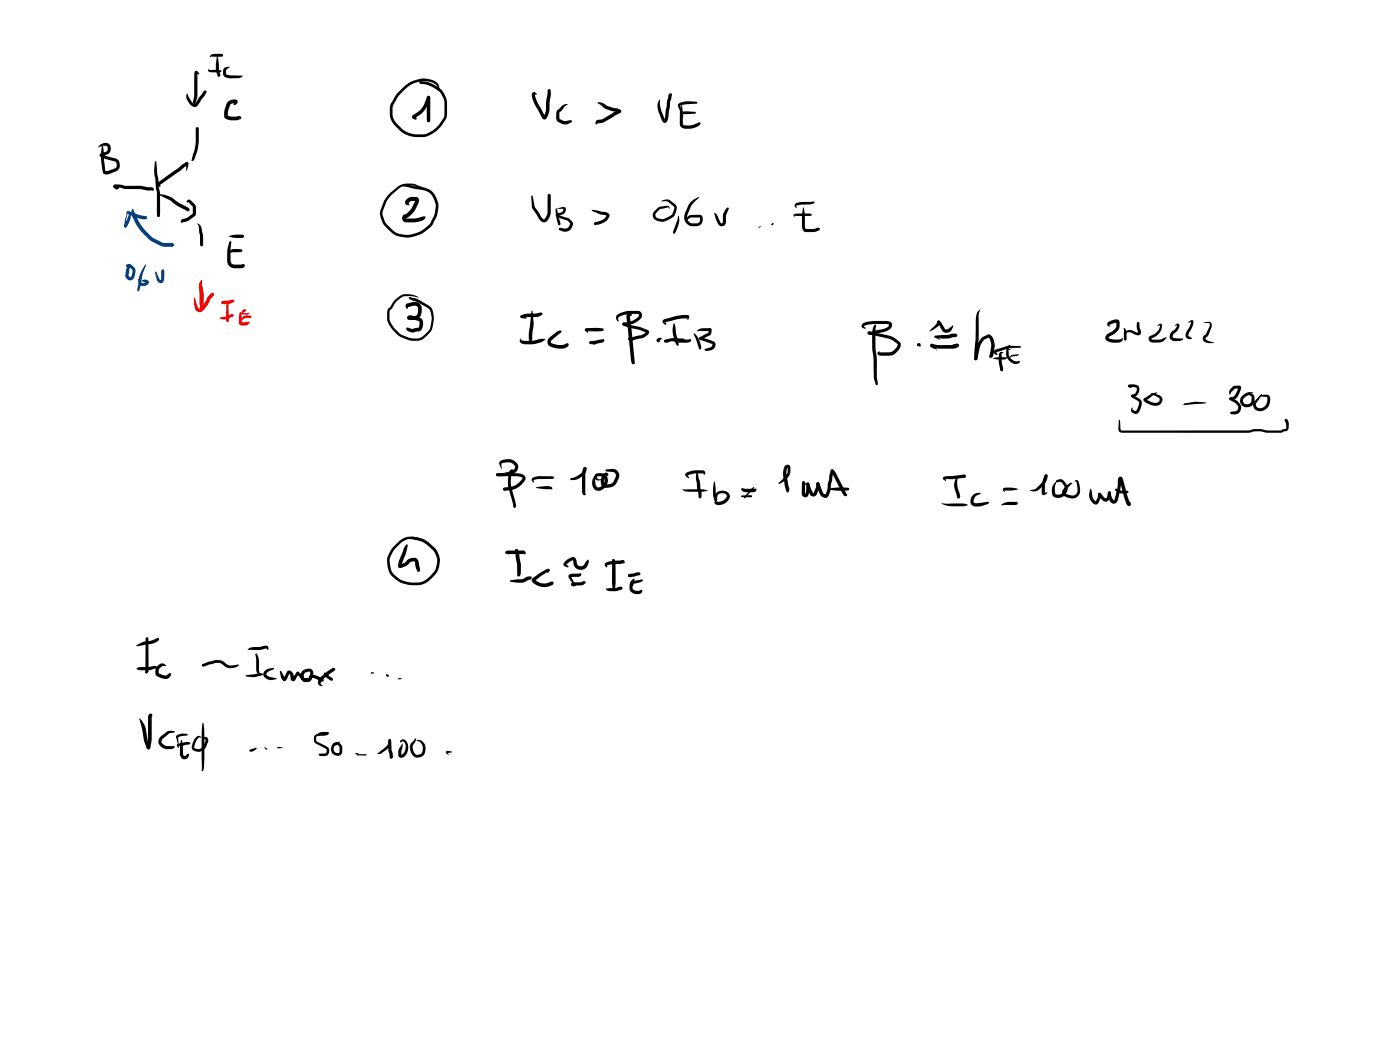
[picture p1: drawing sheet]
<svg xmlns="http://www.w3.org/2000/svg" width="285mm" height="214mm" viewBox="0 0 285 214" stroke-linecap="round" stroke-linejoin="round" font-family="sans-serif">
<g fill="#000">
<path d="M87 19.6h.5l.1 .1-.4 .2h.4v4.7l-.1 .2-.3 .1-.2-.1-.1-.2v-4.7h.3l-.3 .1zM81.5 18.4a5.6 5.6 0 0 1 7.4-1.7l.5 .8v.8l-.1 .1-.1-.5a1.8 1.8 0 0 0-1.9-1.3 5.8 5.8 0 0 0-5.4 2.2 9.1 9.1 0 0 0-1.9 2.7l-.1 1.7 .2 .9a7 7 0 0 0 2.4 2.6 5.6 5.6 0 0 0 5.4 0l1.3-1.1 1.2-1.7 .1-.5v-2.8l-.4-1-.7-1-2.3-1.3-1.7-.3v-.4a4.3 4.3 0 0 1 3.1 .7l1.2 .8a4.5 4.5 0 0 1 1.3 2.7v3l-1 1.6a5.6 5.6 0 0 1-6.8 2.2 6.8 6.8 0 0 1-3.8-3.8v-1.8l.2-.9a8.4 8.4 0 0 1 1.9-2.7zM108.5 18.8l.3-.1 .5 .4-.1 .2-.4-.1h.1l.6 1.8 1.5 2.7h-.3l.5-1.3v-1.5l.3-2.5 .3-.3 .2 .1 .2 1-.4 3.8a1.3 1.3 0 0 1-1.1 1.3l-.4-.4-1.6-3a2.01 2.01 0 0 1-.3-2zM20.3 29.5a1.23 1.23 0 0 1 1.5-.4 1.23 1.23 0 0 1 .7 1.4l-.1 .4-.3 .4-1.3 .4v-.3l2.6 .8a1.43 1.43 0 0 1 1 1.3 1.43 1.43 0 0 1-.8 1.4l-1.9 .6a.55 .55 0 0 1-.7-.7h1.1l1.3-.5 .3-.3-.1-1-1.4-.4a3 3 0 0 1-1.9-.8v-.4l.2-.2 .9-.2a.69 .69 0 0 0 .5-1 .69 .69 0 0 0-1-.3l-.9 .3zM20.8 29.6h.2l.1 .9 .3 4.2-.1 .3-.1 .1-.3-.3a12.7 12.7 0 0 1-.1-5.2zM23.2 37.7l1.2-.1 1.8 .2a11.4 11.4 0 0 1 4 .3l1 .1a.27 .27 0 0 1 .1 .5 .27 .27 0 0 1-.5-.1l.1 .2h-1a17.1 17.1 0 0 0-4.6-.4l-.8-.2h-.9l.1-.1-.3 .2-.2-.1-.1-.3zM23.2 37.7l.2-.1 .3 .2v-.1l.3 .1 .2 .4-.1 .3-.3 .1-.6-.3-.1-.3zM31.7 32.8l.1 .1 .6 5.5a10.7 10.7 0 0 1 .2 3.9l-.1 1.6-.2 .3-.3-.3-.1-1.6a10 10 0 0 0-.1-3.7l-.4-3.8 .1-1.9zM32 37.3l5.5-4a.52 .52 0 0 1 .9 0l-.3 .4-1.5 1.2-3.6 2.5-.6 .3-.1-.2 .4 .4-.1 .1-.7-.2-.1-.2zM32.4 39.6l.2-.1a6.6 6.6 0 0 1 3.9 1.8l1.8 1 .3 .4-.1 .2-.2 .1-.5-.2a9.1 9.1 0 0 1-2.9-1.8zM37.8 33.1l.2-.1a.58 .58 0 0 1 .3 .9l-.2 .8h-.2l-.1-1.2 .1 .1-.2-.3zM39.9 26l.3-.1 .3 .3v2.8l-.3 1.6-.6 1.7a.37 .37 0 0 1-.2 .4 .37 .37 0 0 1-.5-.1l.2-.2 .7-2.9z"/>
<path d="M46.4 20.7a1.29 1.29 0 0 1 2 0l-.1 .4-.6 .3-.1-.2 .1-.4 .1 .2a.91 .91 0 0 0-1 .6l-.4 1.1v1l-.1-.2 .8 .2h1.3a.41 .41 0 0 1 .6 0 .41 .41 0 0 1-.1 .6l-.2-.2 .1 .1a.39 .39 0 0 1-.6 .3h-1.3l-.9-.3a.9 .9 0 0 1-.4-1.2l.5-1.7zM87 19.6l.2-.1a.58 .58 0 0 1 .2 1l-.5 1.2-.7 1.1-1.8 1.2v-.3l.3 .2 .1 .4-.2 .1-.5-.2a.48 .48 0 0 1-.2-.5 .48 .48 0 0 1 .4-.4l.9-.6 .7-.7zM79.3 39.4l1.5-1.2a4.2 4.2 0 0 1 4.6-.3l.7 .3-.7-.1a4.4 4.4 0 0 0-4.3 .4l-1.4 1.2a6.9 6.9 0 0 0-1.8 3.5l.1 1a2.97 2.97 0 0 0 1.1 1.8l.7 .7a4.8 4.8 0 0 0 5.3 .6 5.3 5.3 0 0 0 3.4-3.6 3.9 3.9 0 0 0-.5-3.8l-.6-.7-.9-.4-4.5-.9 1.2-.1a10.1 10.1 0 0 1 4.2 .8l.3 .2a4.3 4.3 0 0 1 1.6 3.5l-.2 1.1a6.3 6.3 0 0 1-9.2 4.1l-1.2-1.1a4.1 4.1 0 0 1-1.2-3.6 7.1 7.1 0 0 1 1.8-3.4zM108.1 39.9l.2-.1 .2 .1 .4 2.3-.1-.1 1.5 2.2 .5 .4 .4-.5 .3-.9v-3.5l.3-.3h.2l.1 4.2a1.67 1.67 0 0 1-1.5 1.6l-.7-.6-1.5-2.2zM113.5 22.4l1.2-1.1 .9-.1-.6 .5-1.1 1.3 .1 1.3 .9 .4 1.5-.2 .1 .2-.2 .3-.8 .3a2.27 2.27 0 0 1-2-.6l-.3-.6 .1-1.2zM121.8 20.8a3 3 0 0 1 1.9 .8l2.2 .5 .4 .3 .2 .3a.65 .65 0 0 1-1.1 0 5.2 5.2 0 0 1-3.2-1.4l-.5-.3zM121.4 24.6l1.3-.3 3.3-1.9h.4l.1 .3-.2 .3-3.4 1.9-1.2 .2-.3 .2-.2-.3zM134.3 20.3h.1l-.1 .9 .3 1.3 .8 1.9h-.2l.9-4.8a.41 .41 0 0 1 .2-.5 .41 .41 0 0 1 .5 .2l-.1 .3-.2-.2 .3 .1-.3 1.2-.5 3.6a.66 .66 0 0 1-.6 .7 .66 .66 0 0 1-.7-.7l-.8-2.3a2.02 2.02 0 0 1 .4-1.7zM138.7 21.4l.3 1.3v2.6l.5 .2a4.5 4.5 0 0 0 2.9-.6l.2 .3a3.4 3.4 0 0 1-3.9 .7l-.1-.2a2.88 2.88 0 0 1-.2-1.9l.1-1.3zM138.7 22.9l.4-.2h.8l1.6 .1 .2 .2-.2 .1-2.5 .2 .1 .5-.1 .1-.4-.5zM138.1 21.2l.5-.3 1-.2h2.2a.2 .2 0 0 1 .2 .2 .2 .2 0 0 1-.2 .2l-3.3 .4 .5 2.1-.9-1.8zM141.3 22.9l.2-.1 .2 .2-.2 .1z"/>
<path d="M32.2 43.4h.1l.2 .5-.2 .3-.3-.3zM38.2 40.8l.2-.2 .3 .1 1.1 1.1 .1 1.8-.2 .4-1.1 .8-.8 .3-.6 .1v.1a.41 .41 0 0 1-.4-.5 .41 .41 0 0 1 .6-.2l.8-.3 1-.8v-1.4l-.9-.9 .1-.1-.3 .2-.2-.2zM40.1 45.5l.8 .5 .4 1.6 .1 2.3-.4 .3-.3-.3v-1.8l-.2-1.9zM46.6 48.1a5.5 5.5 0 0 1 3-.2v.4a5.2 5.2 0 0 1-3-.2zM46.9 50.9l.5-.2h.7h1l.3 .3-.3 .3-1.8 .1-.4 .1-.2-.2zM46.7 49.2l.2-.1 .2 .2-.2 1.5 .1 2.3a.76 .76 0 0 0 .8 .8l1.7-.2 .3 .1a.63 .63 0 0 1-.8 .8h-1.2a1.49 1.49 0 0 1-1.5-1.5v-2.1zM82.8 40.6l.5-.4 .8-.1a1.08 1.08 0 0 1 1.1 .3l.1 .3a5.8 5.8 0 0 1-2 3.4l-.7 .3 .1-.1 .1 .2a6.5 6.5 0 0 0 3-.3l.6-.2 .3 .3a2.74 2.74 0 0 1-2.4 1h-1.6a.89 .89 0 0 1-.8-.9 .89 .89 0 0 1 .9-.9l.2-.2a4.9 4.9 0 0 0 1.5-2.4h.1h-.9l-.5 .3 .1 .5-.1 .2-.4-.2a.65 .65 0 0 1 0-1.1zM113.3 42.5l1-.3a.66 .66 0 0 1 .9 .2 .66 .66 0 0 1-.2 .9l-.4 .3-1.2 .5a.31 .31 0 0 1-.2-.4 .31 .31 0 0 1 .3-.2l.6-.2a.66 .66 0 0 0 .6-.7zM113.1 42.6l.2-.2 .1 .2 .7 2.8-.1 .4-.1 .1a1.53 1.53 0 0 1-.6-1.4zM113.2 43.6h.2l.2 .2 1.7 .5a1.58 1.58 0 0 1 1.3 1.6l-.3 .7a1.59 1.59 0 0 1-1.7 .5l-.6-.2a.29 .29 0 0 1-.1-.4 .29 .29 0 0 1 .4-.1l.8 .1 .6-.2 .4-.8-.5-.5-.4-.2a3.3 3.3 0 0 1-2-.9zM120.5 42.8l.1-.1 1.7 .4a1.92 1.92 0 0 1 1.8 .6v.4l-.4 .6a3 3 0 0 1-1.7 1l-.6 .1v-.2l-.2 .3a.42 .42 0 0 1-.1-.6 .42 .42 0 0 1 .5-.2l1.3-.5 .6-.7-1.4-.3zM134.7 40.9l.9-.3 .6 .1 1.2 .9 .4 .4a2.54 2.54 0 0 1-.5 1.9l-.5 .5a2.83 2.83 0 0 1-3.3 .4 1.17 1.17 0 0 1-.3-1.8l1.2-.9 1.4-.2 .5 .2 .1 .5-.4-.4-1.5 .3-.9 .9a.66 .66 0 0 0 .3 1l1 .2 1.4-.6a1.6 1.6 0 0 0 1-1.5l-.1-.4-1.2-1-1.2-.1z"/>
<path d="M138.1 44h.1a4.5 4.5 0 0 1-.7 3.3l-.2 .3a.44 .44 0 0 1-.3-.3 .44 .44 0 0 1 .1-.5l.8-1.9zM140.7 41.1l.7-.6 .9-.3-1.5 1.5-.7 1.7a1.32 1.32 0 0 0 .9 2.1h.8a.71 .71 0 0 0 .7-.8v-.4h-1.9a.91 .91 0 0 1-1.1 .3l1-.8 2-.1a1.12 1.12 0 0 1 .4 1.8l-.6 .5-.9 .1a1.9 1.9 0 0 1-1.9-.9 1.9 1.9 0 0 1 .1-2.1l.5-1.3zM145.4 43.4l.5 .3 .9 1.7h.3l.2-1.9 .4-.9 .4-.4a.4 .4 0 0 1 .1 .7l-.3 .9-.1 1.2a.85 .85 0 0 1-.5 1 .85 .85 0 0 1-1.1-.3zM161.6 43.7l.9-.2h2.5l.3 .2-.3 .3-3.2-.1v.4l-.3-.4zM161.9 41.5l1.3-.4 2.4-.1 .2 .2a2.85 2.85 0 0 1-2.3 .5l-1.4 .2v.5l-.3-.5zM163.5 42.3l.1-.1a13.4 13.4 0 0 1 .3 4.1l.2 .3h1.6l.6-.2a.38 .38 0 0 1 .4 0 .38 .38 0 0 1 .2 .4l-1.1 .4-1.7 .1a1.07 1.07 0 0 1-.8-1.4v-2z"/>
</g>
<g fill="#000">
<path d="M154.7 46l.2 .1-.4 .3z" fill-rule="evenodd"/>
<path d="M157.2 45.5l.2 .1-.2 .3-.1-.2z" fill-rule="evenodd"/>
<path d="M157.1 45.6l.2 .2-.2 .1-.1-.1z" fill-rule="evenodd"/>
<path d="M157.2 45.5h.3l-.2 .3z" fill-rule="evenodd"/>
<circle cx="154.5" cy="46.4" r=".06"/>
</g>
<g fill="#004080">
<path d="M27 42.5l.1 .1a11.6 11.6 0 0 0 4.5 6.1l1.5 .7 1.9 .1 .4 .4-.4 .3h-1.6a5.3 5.3 0 0 1-2.4-1 10.7 10.7 0 0 1-4.2-5.9z"/>
<path d="M34.8 49.6h.5v.5l-.2 .1-.3-.1z"/>
<path d="M34.5 49.5l.8 .2v.4l-.2 .1-.3-.2h.1z"/>
<path d="M26.4 42.8a3.2 3.2 0 0 1-.9 3.5h-.2v-.3l.8-2z"/>
<path d="M25.8 43.1l.4-.1 2.8 .9a.76 .76 0 0 1 1 .4l-.1 .3-.3 .1a8.9 8.9 0 0 1-3.7-1.3l.1-.1-.3 1.5 .1 1.3-.3 .2-.2-.2z"/>
<path d="M25.7 53.9a1.45 1.45 0 0 1 1.9 1.5l-.2 .7a.99 .99 0 0 1-1.2 1 .99 .99 0 0 1-.6-1.4l.2-1.1a.87 .87 0 0 1 .6-.8l.2 .2-.4 2.1 .2 .3a.26 .26 0 0 0 .3 0 .26 .26 0 0 0 .1-.3l.2-1.1-.8-.7h-.5z"/>
<path d="M28.1 56.8l.4 .2 .2 .4-.3 1.5a.27 .27 0 0 1-.3 .4 .27 .27 0 0 1-.1-.5l.2-1.5z"/>
<path d="M29.6 53.9l.2 .1-.8 2.1-.2 1.4a.72 .72 0 0 0 1-.1v.2l-1-.4v-.1l.7-.2a.59 .59 0 0 1 .7 .3 .59 .59 0 0 1-.2 .7 1.05 1.05 0 0 1-1.2 .3 1.05 1.05 0 0 1-.6-1.2l.4-1.4z"/>
<path d="M31.5 55.4l.2-.1 .1 .1 .6 1.4 .3 .3 .1-2 .3-.3 .3 .1v1.9a.76 .76 0 0 1-.7 .9 .76 .76 0 0 1-.8-.8z"/>
</g>
<g fill="#000">
<path d="M38 19.1l.2 .1a3.6 3.6 0 0 0 1.4 1.9l.1 .1 1.8-2.7 .3-.1 .2 .1a1.8 1.8 0 0 1-.8 1.6l-.8 1.2a.99 .99 0 0 1-1 .5 .99 .99 0 0 1-.8-.7l-.1-.2a1.71 1.71 0 0 1-.5-1.8zM39.7 14.5l.4-.1 .5 .7-.2 .1-.5-.3 .3-.1v3.3a4.6 4.6 0 0 1-.3 2.5l-.1 .5h-.4l-.1-.4 .2-1.1 .1-4.5zM42.4 14.1h.2v.2l1.1-.1 1.3 .1 .2 .2-.2 .1-2.1 .1-.5-.2zM42.9 11.2l.1-.1a3.6 3.6 0 0 1 2.3 0v.4l-.2 .1-2-.1-.3 .1zM44.2 11.5l.2 .1 .3 3a.71 .71 0 0 1-.1 1.1l-.4-.3-.2-1-.1-1.3zM45.7 13.8l1.2-.2-.8 .6-.1 .9 .1 .1 .7 .1 2.4 .1 .2 .2-.8 .3h-1.8l-.9-.2-.5-.5v-.9zM82.7 61.9l1.1-.4a1.58 1.58 0 0 1 1.7 .4 1.58 1.58 0 0 1 .3 1.7 1.54 1.54 0 0 1-2.2 1.3v-.2l-.1 .3-.2 .1-.3-.1a.55 .55 0 0 1 .1-.7 .55 .55 0 0 1 .6-.1l.7 .1a.79 .79 0 0 0 .7-1v-.7a.8 .8 0 0 0-1.1-.3l-1 .2 .2-.1-.3 .5-.3-.5zM83 64.4l.3-.1 .3 .2-.2-.1a2.83 2.83 0 0 1 2.6 .8 1.65 1.65 0 0 1-.8 2.3h-.4a1.62 1.62 0 0 1-2.1-.5l.3-.3 .9 .3 1.3-.3 .2-.7v-.5l-1-.4a1.43 1.43 0 0 1-1.4-.2zM80.4 61a3.5 3.5 0 0 1 4.8-.3l-1.1-.4a3.1 3.1 0 0 0-3.5 1.2l-1.3 1.9a3.8 3.8 0 0 0 1.4 3.9 4.6 4.6 0 0 0 5.3 1.3l1.5-1.6a5.2 5.2 0 0 0 .1-3.6l-.2-.4-.4-.3-1.9-1.1-1.8-.7v-.4l1.3 .2 .8 .4 1.9 1.1 .7 .7a5.6 5.6 0 0 1-.1 4.2l-1.1 1.4a3.4 3.4 0 0 1-4.1 .6 5.9 5.9 0 0 1-3.9-4.2l.2-1.9zM106 68.9l.2 .4 .5 .1 2.2-.1a2.84 2.84 0 0 1 1.9-.3l.2 .2-.8 .5-1.4 .4h-1.8a.87 .87 0 0 1-1.2-.9zM106 64.3l.3-.2a7.4 7.4 0 0 1 3.1-.3l.5-.2a.3 .3 0 0 1 .4 .2 .3 .3 0 0 1-.1 .4l-.8 .3-2 .1-1.1 .2-.3-.1zM106 64.3l.4-.1 .9 .6-.2 .1-.9-.1-.3-.3z"/>
<path d="M108.2 63.2l.2 .1a11 11 0 0 1 0 4.9l-.1 1.2h-.5a7.5 7.5 0 0 1 .1-3.2zM111.8 68.8l1.2-.9a1.24 1.24 0 0 1 1.2-.6l.1 .2-.2 .3-1.8 1.5v.6a4.1 4.1 0 0 0 2.5 .3l.7-.3 .2 .1a.82 .82 0 0 1-.8 .9 3.4 3.4 0 0 1-3.3-.8l-.1-.6zM113.9 67.5l.2-.2 .2 .3-.1 .2zM119.1 66.9a6.8 6.8 0 0 1 3.7 0l.1 .2-.3 .3h-3.2l.1-.2 .3 .5-.1 .1-.6-.5zM120.1 69.5l2.7-.5a.38 .38 0 0 1 .2 .4 .38 .38 0 0 1-.4 .3l-1.2 .3a1.11 1.11 0 0 1-1.4-.2zM120.1 69.5l.3-.1 .9 .6-.1 .2-1-.1-.2-.3zM125.6 64.2l.6-.4a7.1 7.1 0 0 1 4.1-.4 1.07 1.07 0 0 1-.3 1.9l-1 .6-1.3 .3h-.9l-.1-.2 .2-.3a3.7 3.7 0 0 0 3.2-1.5l-.2-.3a6.3 6.3 0 0 0-3.9 .6l-.2 .3 .2 .6-.1 .1-.5-.6zM126.8 65.8l.2-.1 4.6 1.4a.63 .63 0 0 1 .6 .5 .63 .63 0 0 1-.5 .7l-.9 .5-1.6 .4a.79 .79 0 0 1-1.3-.3l2.7-.7 1-.6v.2l-1.4-.6-3-.8-.4-.2zM128 68.7l.4 .4h-.5zM127.8 63.6h.4l.5 .6-.2 .2-.5-.3 .2-.1 1.1 9.8-.4 .4-.3-.3-.1-.8-.9-8.3v-.7zM133.8 69l.8-.3 .2 .2-.5 .7-.3 .1-.2-.1-.1-.3zM135 65.2l1.5-.5a7.7 7.7 0 0 1 3.7-.5 .64 .64 0 0 1-.2 .9l-.2-.5 .2 .2a16.2 16.2 0 0 0-4.6 .8v-.1l.3 .4-.2 .2-.6-.5z"/>
<path d="M135.3 69.3l1.7-.4h2.2l.2 .3-.2 .2-2.3 .1-1.4 .3-.2-.1zM135.3 69.2h.3l.5 .6-.7-.1-.2-.2zM136.9 68.8l.5 .4 3.1-.2 .2 .3a1.47 1.47 0 0 1-1.6 .5 2.39 2.39 0 0 1-2-.4zM137.3 65.8l.8 4.1a.28 .28 0 0 1 0 .4 .28 .28 0 0 1-.4-.1l-.1-.2a8.5 8.5 0 0 1-.6-3.4zM141.4 67.9a4.6 4.6 0 0 1 1.4 2.9l-.1 .3h-.4l-1.1-3zM141.9 67.4a1.64 1.64 0 0 1 1.4-.6h1.3l.3 .3-.3 .3zM142.4 68.7l.2-.1 2.5 .8a.99 .99 0 0 1 .6 1.1 .99 .99 0 0 1-.9 .8l-1.1 .1-.2-.2 .2-.2 1.1-.4 .3-.5-2.6-.9-.2-.3zM142.5 68.6l1.8-.9a.5 .5 0 0 1 0-.6 .5 .5 0 0 1 .5-.2l.1 .3a.98 .98 0 0 1-.6 1.2l-1.6 .8-.3-.1-.1-.2zM175.6 65.9a6.5 6.5 0 0 1 3.8-.6l1.1 .1a.95 .95 0 0 1 1.1 .6 .95 .95 0 0 1-.7 1.2l-1 .4-2.8 .6a.37 .37 0 0 1-.4-.3 .37 .37 0 0 1 .2-.4l.3 .1h-.1l2.7-.6 1-.5a.27 .27 0 0 0 .2-.2 .27 .27 0 0 0-.1-.3h-2.9l-1.2 .1-.9 .3 .4 .4-.1 .2-.7-.4-.1-.4zM176.8 67.5l1 .1 3.8 .9 1.6 1.2 .2 .6a2.98 2.98 0 0 1-1.6 2l-2.6 .1a.43 .43 0 0 1-.6-.3 .43 .43 0 0 1 .5-.5v.3l.1-.2h2.3l.9-.7 .4-.9-1.6-1.1-4.5-1-.1-.2zM178 66.2l.2-.1 .2 .1a32.1 32.1 0 0 0 .1 7.5 13.5 13.5 0 0 0 .2 4.4v.3h-.4l-.4-1.5a29.3 29.3 0 0 0-.3-6v-3.3zM190.8 65.4l.3-.1 .3 .3-.3 .7-1.1 .8-.7 .4 1.3-1.6z"/>
<path d="M189.5 70.1l.2-.1 1.3 .3h2.9l1-.3 .2 .1 .1 .2-.2 .4-.9 .3h-3.3a1.43 1.43 0 0 1-1.4-.7zM189.5 70l.5 .1 .6 .8a.63 .63 0 0 1-1-.4l.1 .2 .2-.1h-.4l-.1-.3zM190.3 68.4l2.9-.2 .8-.3h.6l.3 .4-.3 .3-1.7 .3-2.4-.1-.2-.1zM190.4 70.9h.2l.2 .6zM191 65.3l.3 .1 .1 .2-.2 .3-.3-.1-.1-.2zM190.9 65.4l.2-.1 .3 .1 1.1 1.7 .5-.1 .9-.7 .2 .1a1.52 1.52 0 0 1-.9 1.3 1.11 1.11 0 0 1-1.6-.7l-.8-1.4zM190.3 68.4h.3l.8 .8-1-.4zM194 70.2l.9-.2 .2 .1 .1 .2-.1 .3-.2 .1-.9-.2zM199.8 68.9l1.1-.7a.92 .92 0 0 1 1.4 .8l.2 1.4-.2 1.8-.3 .6-.3 .1-.2-.1-.1-.3 .4-2.1-.2-1.1-.4-.6h.2l-1 .5-.5 .7-.4 1-.5 2.2-.3 .3-.3-.4 .4-2.3 .3-.8zM199.1 63.4l.5-.4a3.4 3.4 0 0 0-.3 2.1v4.1l-.3 3.8-.3 .4-.3-.3v-1.2l.2-2.7 .1-4.6zM202.2 72.9l.8-.2 1.6 .1a.2 .2 0 0 1 .3 0 .2 .2 0 0 1-.1 .3l-1.8 .1zM202.5 71.4l3-1.2a.4 .4 0 0 1 .2 .5 .4 .4 0 0 1-.4 .2l-2.5 .8 .1 .2 .3 .2a.51 .51 0 0 1-.7-.1 .51 .51 0 0 1 0-.6z"/>
<path d="M203.6 71.8l.3-.2 .4 .2-.4 .2 .1 1.7 .2 1.6-.3 .3-.3-.3-.2-1.5a3.1 3.1 0 0 1 .1-2zM205.4 70.6l.2-.1 .1 .2-.1 .1zM205.5 70.5h2.2l.2 .1-.2 .2h-1.9h-.2l-.2-.1zM205.7 72.4l.5-.2 1.1-.1 .1 .1a1.24 1.24 0 0 1-1.3 .4l-.4 .2-.1-.1zM205.1 70.9h.2l.5 .3h-.5v.1a1.97 1.97 0 0 0 1 2.1l.5 .2 .8-.1a.69 .69 0 0 1-1 .6 2.23 2.23 0 0 1-1.5-3.2zM205.4 70.7l.3-.1 .3 .3zM225.6 65.6a1.92 1.92 0 0 1 2.3-.3l.1 1.1a2.43 2.43 0 0 1-1.7 1.9l-.4 .2-.2 .3 .9 .3h1.2l.5-.1 .1-.2a.58 .58 0 0 1 .1 .7 .58 .58 0 0 1-.7 .2l-1.2 .1-.9-.2a.76 .76 0 0 1-.6-.5 .76 .76 0 0 1 .1-.8l.8-.6a1.84 1.84 0 0 0 1.3-1.3v-.8l-1.4 .5v.5l-.4-.4zM228.8 66.8a.88 .88 0 0 1 .6 1.1l-.1 1.2-.2 .2-.3-.2zM229.1 67.5l1-.3 1.6 .5-.3-1.1 .1-.8 .2-.3 .3 .3 .2 1.3a.76 .76 0 0 1-.1 1.1 .76 .76 0 0 1-1.1-.1l-.6-.3a.66 .66 0 0 0-.7-.2 .66 .66 0 0 0-.4 .5v1l-.2 .2-.3-.2 .1-1.3zM229 68.8l.3 .1-.1 .4-.1-.2 .1 .2-.3-.1 .1-.4 .1 .3zM229.7 78.4a1.71 1.71 0 0 1 2.2 .5 1.58 1.58 0 0 1-1.2 1.9l-.1 .1a.36 .36 0 0 1-.2-.5 .36 .36 0 0 1 .5-.1 1.22 1.22 0 0 0 .5-1.2l-.2-.2-1.5-.1zM229.7 78.4h.2l.5 .4-.1 .2-.5-.2-.1-.1z"/>
<path d="M235.7 66.2l.4-.3a.45 .45 0 0 1 .5 .2 .45 .45 0 0 1 0 .6l-.4 .9a3.6 3.6 0 0 1-1.8 1.4l.3 .2h1.3l1.4-.6 .1 .1-.6 .7-.3 .2-1.9 .2a.76 .76 0 0 1-.8-.5 .76 .76 0 0 1 .2-.9l.7-.2a2.32 2.32 0 0 0 1.4-2l-.4 .1zM239.2 66.2l.4-.3a.44 .44 0 0 1 .5 .2 .44 .44 0 0 1 0 .6l-.4 .7-.8 .6a.46 .46 0 0 0-.1 .6 .46 .46 0 0 0 .5 .3h1a.29 .29 0 0 1 .4 0 .29 .29 0 0 1 .1 .2l-.5 .3-1 .1a1.15 1.15 0 0 1-1.2-1.1 1.15 1.15 0 0 1 1-1.2l.7-1-.5 .1zM241.9 65.6l.5-.3a.39 .39 0 0 1 .5-.1 .39 .39 0 0 1 .1 .6l-.3 .9-.5 .9a.55 .55 0 0 0-.2 .9l.7 .4a.89 .89 0 0 1-1.2-.2 .89 .89 0 0 1 .1-1.3l.6-.9 .3-1 .2 .1-.7 .1zM245.1 65.6l1-.1a.74 .74 0 0 1 .5 1.2l-.6 1.5-.5 .6v.2l.3 .3 1.4 .5a2.5 2.5 0 0 1-1.8-.1 .84 .84 0 0 1-.5-.8 .84 .84 0 0 1 .5-.8l.9-2-.1-.3zM101.1 96.4h4.5a1.07 1.07 0 0 1 1.3 1.4l-.9 1-.8 .6-.9 .3-1.5 .2-.3-.1v-.4l2.4-.6 .8-.6 .7-.9-.5-.2-.7-.1h-3.9l-.3-.3zM101.8 94a2.35 2.35 0 0 1 3.7 1l-.3 .9a4.9 4.9 0 0 1-3.9 1.1l-.3-.3 .3-.4h1.1l1.6-.4a.85 .85 0 0 0 .9-.8 .85 .85 0 0 0-.8-.9l-.8-.1-1.2 .2v1.2a1.94 1.94 0 0 1-.4-1.4zM102.5 99.4l.2-.1 .9 .3-.9 .3-.3-.3zM103.9 95.7l.3-.1 .5 .2-.5 .2v.3a7.6 7.6 0 0 0 .4 4.7l.5 2-.3 .4-.3-.3-.5-1.9a6.9 6.9 0 0 1-.1-5.5zM108.3 97.4l.4-.2 1.1-.3 2.7 .1 .3 .2-.3 .3h-2.8l-1.1 .2 .1 .4-.1 .1-.4-.4zM109.1 99.2h.1a5.7 5.7 0 0 1 3-.1l.3 .3-.2 .3-2.4-.2-.7-.1zM116.2 97.4a2.94 2.94 0 0 0 2.6-1.9l.1-.3 .2-.1 .3 .2a1.92 1.92 0 0 1-1.3 2l-.3 .1a1.72 1.72 0 0 1-1.8 .1zM118.9 95.2l.4-.1 .1 .3-.1 .2h-.4l-.1-.2z"/>
<path d="M118.9 95.2l.2-.1 .3 .3-.2 .9v3.9l-.2 .2 .3 .2a.46 .46 0 0 1-.6 .1 .46 .46 0 0 1-.2-.5v-3.9zM121.2 96.6a1.6 1.6 0 0 1 2.5 .8 1.99 1.99 0 0 1-2.6 2.3 1.9 1.9 0 0 1 .1-2.8v.5a1.96 1.96 0 0 0 .4 1.8 1.42 1.42 0 0 0 1.5-1.5l-.3-.6-.8-.1a.36 .36 0 0 0-.5 .3 .36 .36 0 0 0 .5 .3l1-.3 .6-.6h-.2a1.8 1.8 0 0 0-.3 1.9h.6l.9-.2 .8-1.4a.71 .71 0 0 0-.6-.9l-1.4-.1-.1-.2 .1-.2 1.4-.1a1.35 1.35 0 0 1 1.2 1.7l-.8 1.6a2.42 2.42 0 0 1-1.9 .5 1.36 1.36 0 0 1-.8-2.1 .87 .87 0 0 1 1.2-.9l.1 .2a.62 .62 0 0 1-.5 .7 1.81 1.81 0 0 1-2.1 .4l-.2-.6zM139 99.6h4.1l.9 .2v.2a15.8 15.8 0 0 1-4.7-.1zM139.7 96.3l1.3-.5 1.1-.1 1.1 .1 .3 .2 .1 .3-.2 .4-.3-.4-1.6 .1-1.5 .3 .3 .5-.1 .2-.5-.4a.44 .44 0 0 1 0-.7zM141.9 95.9l.6 2.1 .1 1.4 .2 .8v1l-.3 .3-.3-.3-.5-3.6 .1-1.5zM145.4 98.1h.1l.2 2.7 .3 .7a.33 .33 0 0 1-.1 .4 .33 .33 0 0 1-.4 .1v-.3a5.5 5.5 0 0 1-.1-3.6zM151 99.5h2.8a.38 .38 0 0 1 .2 .4 .38 .38 0 0 1-.4 .3h-.6a2.6 2.6 0 0 1-1.9-.3zM151 99.5l.3-.1 .3 .5h-.6zM159.9 94.8a.6 .6 0 0 1 .7-.1 .6 .6 0 0 1 .3 .6 2.75 2.75 0 0 1-1.4 2.8l-.8 .4-.2-.1 .7-.7a2.45 2.45 0 0 0 1.2-1.9v-.6a1.48 1.48 0 0 0-.3 1.5l.3 1.8a1.81 1.81 0 0 1 .1 1.7h-.3a13.2 13.2 0 0 1-.7-4.7zM163.5 98h.3l-.1 .5-.3-.1-.1-.2zM163.4 98.1l.2-.1 .3 .3v2.3l.2-.7 .1-1.4 .3-.3 .2 .1v2.1a.73 .73 0 0 1-.7 .9 .73 .73 0 0 1-.8-.7zM163.4 98h.3l.5 .8-.8-.4z"/>
<path d="M164.2 98.3l.3-.1 .2 .2 .5 1.2 .4 .8 .5-1.2 .1-.8 .3-.2 .2 .1 .1 .2a3.5 3.5 0 0 1-1 2.6h-.5l-.4-.4-.5-1.2-.2-1zM166.3 98.3l.2-.1 .3 .2 .8 1.9 .5 .4 .3-1 .2-1.3 .5-2.6 .3-.2 .4 .3-.5 2.4a4.8 4.8 0 0 1-.9 3 1.3 1.3 0 0 1-1.6-1l-.6-1.8zM168.7 99.6a8.9 8.9 0 0 1 4.1-.2v.4a9 9 0 0 1-4.1-.2zM169.2 95.7l.5-.1 .4 .6 2.4 4.6a.47 .47 0 0 1-.5 .2 .47 .47 0 0 1-.4-.3l-2.3-4.5h.1l-.2-.1zM192 97.3l.2-.1 .2 .2-.2 .2zM192.1 97.2l.7-.3 3.5-.3 .4 .3-.3 .4-2.4 .3h-1.9l-.1-.2zM192 97.4l.2-.2 .2 .2 .2 .5zM194.8 97.2h.2l-.1 1.7 .5 1.8v.7h-.5l-.4-1.6a2.78 2.78 0 0 1 .3-2.6zM196.1 96.7l.2-.1 .3 .2v.4a.4 .4 0 0 1-.5-.5zM212.8 96.7l.2-.1a.93 .93 0 0 1 0 1.4l-.4 .7-1.2 1.1-.8 .3-.9-.2 .1-.1 1.1-.3 1.2-1.2 .5-.6zM212.8 96.7l.2-.1 .3 .3-.5 1.7-.1 1.9-.2-.2 .6-.1 .2 .2a.64 .64 0 0 1-.6 .4 .64 .64 0 0 1-.6-.3v-2zM215.1 97.8a1.3 1.3 0 0 1 2 .7 1.85 1.85 0 0 1-.4 2.4 1.85 1.85 0 0 1-2.4 0l-.1-.9 .1-.9 .2-.5 .6-.6-.3 .9a1.97 1.97 0 0 0 .2 1.7 1.36 1.36 0 0 0 1.7-.7 1.36 1.36 0 0 0-.7-1.8h-1v-.1z"/>
<path d="M217.1 99l.4-.4a.57 .57 0 0 1 .9-.2l-1.2 1.2-.4 .7 .3 .3 .9 .2a1.1 1.1 0 0 0 1.4-1.3l-.3-1.4h-.2a.36 .36 0 0 1 .3-.4 .36 .36 0 0 1 .3 .3l.4 1.5a1.63 1.63 0 0 1-2 1.9 1.46 1.46 0 0 1-1.7-1.2l.3-.5zM222 99.5l.2 .1 .2 1.1a1.59 1.59 0 0 0 .7 1.4l.4-.8a.93 .93 0 0 1 .4-1l.3 .3-.3 1.2a1.1 1.1 0 0 1-.7 .9 1.86 1.86 0 0 1-1.4-1.9zM227 99.7l.2-.2 .9 .4h1.4l.3 .3-.3 .2h-1.5l-.6-.2zM227.2 99.5l.5 .3v.1h-.5l-.2-.2zM227.9 85.4l.3 2.1 .3 .2 26.1-.1a5.8 5.8 0 0 1 3.3 0h2.9l1-.3 .1-.9-.4-.9 .3-.3 .3 .2 .2 .5 .1 1.2a1.11 1.11 0 0 1-1.2 .8l-.3 .2a12.2 12.2 0 0 1-4.3-.3h-1.2l-1.2 .3h-25.8a.72 .72 0 0 1-.7-.7zM230.4 80.4h.3l1.7 1.2a2.94 2.94 0 0 1-.7 2.5 .81 .81 0 0 1-1.1 0 .81 .81 0 0 1 0-1.1 .5 .5 0 0 0 .2 .6 .5 .5 0 0 0 .7-.1l.4-1.6-1.5-1zM232.9 81.2l.2-.1 .3 .2a2.61 2.61 0 0 0 2.3 .6l.2-.1a.55 .55 0 0 0-.2-.9l-1.3-.8 .1-.1 1.4 .4a1.2 1.2 0 0 1 .6 1.6 1.2 1.2 0 0 1-1.6 .6l-.4-.1a2 2 0 0 1-1.7-1.1zM232.9 81.1l.2-.1a5.5 5.5 0 0 1 2.4-1.1l.1 .1-2.5 1.7-.3-.3zM241.1 82.2l2.2-.4 2.3 .2-4.5 .5-.2-.2zM250.9 78.8l.5-.3a.97 .97 0 0 1 1.3 .3 2.87 2.87 0 0 1-1.7 2.6h-.6l-.1-.2 .1-.3a1.14 1.14 0 0 0 1.1-.6l.6-1.4 .2 .2-.9 .1-.7 .6-.3 .6-.1-.4v-.4zM250.3 81.1l.3-.2 .2 .1 .1 .3-.3 .2-.2-.1zM250.4 81l.2-.1 1.1 .6a1.58 1.58 0 0 1 .7 2.4l-.7 .4h-1.2v-.4l.8-.1a.73 .73 0 0 0 .8-.8l-.1-.4-.5-.5-1.2-.7z"/>
<path d="M252.9 80.7l1.2-.8h1.1l-.9 .4-.7 .4a.86 .86 0 0 0-.2 1.5l.5 .1a.83 .83 0 0 0 .9-.8v-.6a.69 .69 0 0 0-1.1-.3 .86 .86 0 0 1 1-.5 .86 .86 0 0 1 .7 .8v.6a1.44 1.44 0 0 1-1.9 1.4 1.44 1.44 0 0 1-.6-2.2zM256.6 80.4h1.2l.5 .1a2 2 0 0 1-.3 2.6 2 2 0 0 1-2.7 0l-.2-.6 .1-.6 1.7-1.7-1.2 2a.96 .96 0 0 0 .7 1 .96 .96 0 0 0 1.1-.5 2 2 0 0 0 .5-1.8l-1.4-.2-.2-.1zM104.4 102.1l.2 .1 .4 .9-.2 .3-.2-.2zM145.9 100.3a1.59 1.59 0 0 1 1.6-.4 1.59 1.59 0 0 1 1.1 1.2 2.24 2.24 0 0 1-3 1.5l-.2-.2a.65 .65 0 0 1 .9-.2h.2a1.82 1.82 0 0 0 1.5-1.1v-.2a1.08 1.08 0 0 0-1.1-.5 1.08 1.08 0 0 0-.9 .8l-.1 .8h-.4v-1.1zM151 100.9l1.9-.1 .2 .2-.2 .3-1.9-.1-.2-.2zM152.9 99.6l.5-.4 .2 .1-2 2.2-.1-.3zM191.7 102.5h2.5a4.7 4.7 0 0 1 2.8 .3 10.2 10.2 0 0 1-4.1 .2zM198.1 100.8l.7-.4 .8-.1 .1 .2-.8 .4a1.04 1.04 0 0 0-.5 1.5h.8l2-.2 .2 .2-.2 .2a4.6 4.6 0 0 1-2.7 .5 1.28 1.28 0 0 1-.9-1 1.28 1.28 0 0 1 .5-1.3zM203.9 102.7a3.8 3.8 0 0 1 3-.4v.1v-.2h.2a.36 .36 0 0 1 .1 .4 .36 .36 0 0 1-.4 .2l-2.9 .1zM204.3 99.4l.5-.1h1.3l1.1 .3-1.1 .3h-1.5l-.1-.2v.5l-.3-.4zM223.7 100.4h.4l.1 .2-.2 .3h-.4v-.3zM223.7 100.4h.4l.8 .9a.28 .28 0 0 0 .3 .2 .28 .28 0 0 0 .2-.3l.2-1.1 .3-.1a.9 .9 0 0 1 .2 1.2 .97 .97 0 0 1-.8 .9 .97 .97 0 0 1-1.1-.5l-.5-.7z"/>
<path d="M227.8 97.1a.53 .53 0 0 1 .9 .5l.8 3.3 .6 1.5h-.2l.3 .3a.53 .53 0 0 1-.6 .2 .53 .53 0 0 1-.4-.5l-1.3-4.8h.4l-.2 1.8-.4 2.1a.95 .95 0 0 1-.9 1 .95 .95 0 0 1-1-.8 1.89 1.89 0 0 1-.2-1.6h.5l.2 1.1 .4 .7 .3-.6a11.3 11.3 0 0 0 .6-3.7zM229.8 102.2a.41 .41 0 0 1 .4 .2 .41 .41 0 0 1-.1 .5l-.2 .1-.2-.1-.1-.2z"/>
<circle cx="127" cy="66" r=".3"/>
<circle cx="142.6" cy="68.9" r=".29"/>
<circle cx="198.7" cy="73" r=".32"/>
<circle cx="166.5" cy="98.5" r=".33"/>
<circle cx="213" cy="96.9" r=".29"/>
</g>
<g fill="#000">
<path d="M186.8 69.9h.5l.1 .1-.4 .5-.3-.3z" fill-rule="evenodd"/>
<path d="M186.8 70l.2-.1 .4 .2-.2 .4-.4-.1-.1-.2z" fill-rule="evenodd"/>
<circle cx="187.3" cy="70.3" r=".23"/>
</g>
<g fill="#f00">
<path d="M40.9 57.1l.1-.1 .2 .2v1a11.3 11.3 0 0 1 .1 4.8l-.1 .2h-.4l-.2-1.5-.1-3.6z"/>
<path d="M39.6 60.6l.6 1.7 .4 .6 .9-1 .9-1.6 .8-.7 .4 .4-.7 .8a5.2 5.2 0 0 1-2.2 2.8 1.15 1.15 0 0 1-1.1-1.1l-.1-1.8z"/>
<path d="M46.1 61.6l.2-.2 .2 .2 .1 3.6-.3 .3-.3-.3z"/>
<path d="M45.1 61.4h.2l.6 .5-.2 .1-.5-.2-.1-.1z"/>
<path d="M45.1 61.5l.2-.2 .2 .1 .1 .3-.3 .2-.2-.1z"/>
<path d="M45.2 61.4l2.3-.4 .3 .3-.2 .2-1.2 .4-1.3-.1z"/>
<path d="M44.8 64.6l1-.1 1.4-.6 .3 .1 .1 .2-.1 .2-1.6 .7-1.1-.2-.1-.1z"/>
<path d="M48.8 63.6l.1-.1 .2 .1 .1 2 1.2-.1a.22 .22 0 0 1 .3 0 .22 .22 0 0 1 .1 .3l-.1 .1a1.79 1.79 0 0 1-1.9 .2 1.88 1.88 0 0 1-.1-1.6z"/>
<path d="M49.2 63.8l1.5-.2 .1 .2-.1 .1-.5 .2-1-.1z"/>
<path d="M49.4 63.1a.34 .34 0 0 1 .4-.2 .34 .34 0 0 1 .3 .3l-.9 .8-.1-.2z"/>
<path d="M49.5 64.4l.8-.2h.7l.2 .3-.2 .2-1 .1-.8 .4-.1-.1z"/>
<circle cx="46.3" cy="65.2" r=".28"/>
</g>
<g fill="#000">
<path d="M81.1 115h.5l-.1-.1a2.74 2.74 0 0 0 1.7-1.1 1.25 1.25 0 0 1 2 .4l.3 1.8-.1 .3-.2 .1a2.21 2.21 0 0 1-.7-1.9l-.1-.2a1.59 1.59 0 0 0-1.5 .8l-.2 .1a1.56 1.56 0 0 1-1.5 .4l-.2-.3zM82.7 110.9l.2-.1 .1 .2-.3 1.4-.7 2-.2 .9-.1 .2-.3 .1a.58 .58 0 0 1-.3-.9l1.1-3zM80.2 111.2l.7-.6a3.8 3.8 0 0 1 5.2-.6v.2l-.6-.2a3.6 3.6 0 0 0-4.3 .9 5.2 5.2 0 0 0-1.7 2.4l-.2 .6a4.4 4.4 0 0 0 4.8 4.7 4.3 4.3 0 0 0 4.3-2.2l.3-.5a3.5 3.5 0 0 0-.4-3.7 5.8 5.8 0 0 0-4.2-2.4l-.5-.1v-.3l.1-.1a5.8 5.8 0 0 1 4.9 2.3 4.5 4.5 0 0 1-1.2 6.6 5.7 5.7 0 0 1-6 .4 4.5 4.5 0 0 1-1.2-7.4zM102.9 112.4l.3-.2 .2 .1 .1 .3-.3 .2-.2-.1zM103 112.2l3.6-.1 .4 .2v.4l-.2 .2-.2-.2-.1 .1h-3.2l-.3-.1-.1-.2zM103 112.3l.2-.1 .6 .5-.2 .2-.6-.2-.1-.2zM103.9 118.1l2.4-.2 1-.5h.5v.1v-.1a.33 .33 0 0 1 .4 .3 .33 .33 0 0 1-.3 .3l-1.7 .6-2.3-.2-.1-.1zM105 111.9l.2-.1 .2 .1 .2 .5-.2 .2-.4-.3zM105.1 111.8l.3 .1v.2l-.1 .2h-.3l-.1-.2zM105 111.8l.4 .1 .1 .2 .3 1.5a8.1 8.1 0 0 1 .2 3.4l-.4 .4-.3-.1v-.2l.2-.2h-.2v-2l-.5-2.6zM111.5 115.9l.2-.1 .2 .2-.4 .7-.1-.2zM108.5 117.7l2.5-1.6 .5-.3 .3 .1 .1 .3-.3 .1h.1l-2.8 1.9v-.1l.6 .3a2.71 2.71 0 0 0 2.8 0l.4 .1 .1 .2a2.7 2.7 0 0 1-2.6 .8l-.9-.3-.7-.5a.59 .59 0 0 1-.1-1z"/>
<path d="M115.2 114.2l.7-.5a.91 .91 0 0 1 1.1-.2 .91 .91 0 0 1 .4 1.1 .83 .83 0 0 0 .6 .7 .83 .83 0 0 0 .9-.3l.8-1.1 .2 .6-.3 .8a1.58 1.58 0 0 1-1.9 .6 1.58 1.58 0 0 1-1-1.8l-.1-.1-.8 .5-.5 .5v-.1l.5 .5-.2 .1-.4-.1a.56 .56 0 0 1-.5-.5 .56 .56 0 0 1 .3-.6zM116.4 118.7l.4-.1 1.6-.1 .5-.2 .4 .3-.5 .5-.5 .1-1.7 .1-.3-.3zM115.8 117.1l.5-.3 1.8-.1a.39 .39 0 0 1 .2 .4 .39 .39 0 0 1-.4 .3l-1.6 .1v-.1l.9 1.7-.1 .2-1.2-1.5-.2-.4zM116.4 118.8l.4-.1 .5 .5-.2 .2-.5-.1-.3-.2zM123.2 114.7a6.4 6.4 0 0 1 3.2-.6 .46 .46 0 0 1 .7 0 .46 .46 0 0 1-.1 .7l-.2-.3 .1 .1-.6 .2-2.7 .2 .1 .4-.2 .1-.4-.4zM123.5 119.8l.1 .1 2.1-.3a.72 .72 0 0 1 1.1 .2l-.1 .2-1.1 .3-1.5 .1a.48 .48 0 0 1-.6-.6zM124.7 113.9a.21 .21 0 0 1 .2-.1 .21 .21 0 0 1 .2 .2l-.4 .3zM124.7 113.9l.1-.1a.55 .55 0 0 1 .5 .8v4.1l-.1 1.2-.2 .3-.3-.3-.1-1.2zM127.9 117h.4v.2l-.2 .2-.2-.2zM127.9 117l1.4-.3a.82 .82 0 0 1 1.1 .1l-.3 .4-1.1 .2h-.9l-.3-.2zM127.9 117l.4 .1 .3 .3-.1 .2-.5-.2-.1-.1zM128.7 118.5l.7-.3 1.3-.3 .1 .1a.51 .51 0 0 1-.5 .6l-1.3 .3-.2 .5-.2-.5z"/>
<path d="M128.6 118.1l.5-.3 .1 .2a2.49 2.49 0 0 0-.4 1.8l.2 .2 .5 .3h.5l.7-.2 .1 .1-.2 .5a1.6 1.6 0 0 1-2-.1 1.6 1.6 0 0 1-.3-1.9zM27.8 131.3l1.3-.6 1.5-.2 1.5-.6h.2a1 1 0 0 1-1 1.1l-3.4 .6-.2-.1zM27.8 136.1a2.67 2.67 0 0 1 2-.3l1.9-.2 .2 .1v.3a5.5 5.5 0 0 1-4.1 .2zM29.7 129.8h.4l.1 .2v6.9a.36 .36 0 0 1-.4 .2 .36 .36 0 0 1-.3-.2l.1-.3zM32 135.6l1-.5 .5 .1 .3 .4-.8 .1a1.04 1.04 0 0 0-.7 .8v.6l.7 .3 .8 .1 .8-.5 .3 .3-.4 .6-.6 .3h-.7l-1-.4a1.27 1.27 0 0 1-.5-1.7zM41.3 135.1l.3 .3-.3 .3-.2-.3zM41.2 135.3h.3l-.1-.1 1.3-.5a3 3 0 0 1 3 .1l1 .7 1.8-.2 .1 .2a2.34 2.34 0 0 1-1.8 .5l-1-.3a1.92 1.92 0 0 0-2.1-.7l-1.9 .6a.38 .38 0 0 1-.4 .1 .38 .38 0 0 1-.2-.4zM50.1 137.5l2.7-.5 .5 .1a.2 .2 0 0 1 .2 .2 .2 .2 0 0 1-.2 .2l-1.8 .4-1.4-.2-.1-.1zM50.6 132.1a2.79 2.79 0 0 1 2.2-.4l.8-.2a.6 .6 0 0 1 .9 0 .6 .6 0 0 1 0 .9l-.3-.4-.3 .1a7.5 7.5 0 0 1-3.1 .2h-.4zM52.2 133a3.8 3.8 0 0 1 .5 3l.2 .9a.35 .35 0 0 1-.5 .1 .35 .35 0 0 1-.2-.4v-2.4l-.2-1zM54 136.5l.9-.4 .8-.1 .1 .1-1.1 .6-.4 .4a.45 .45 0 0 0 .4 .7l1.6 .4-1 .3a1.29 1.29 0 0 1-1.6-1.7zM57 136.7l.1-.1 .2 .1 .8 1.4h-.3l.6-1.3a.8 .8 0 0 1 .9-.2 .8 .8 0 0 1 .5 .8l.1 .7h-.3l.8-1.2 .4-.1 .1 .3-.7 1.3a.53 .53 0 0 1-.7 .3 .53 .53 0 0 1-.4-.6v-.6l-.3-.4h.1l-.4 .9a.63 .63 0 0 1-.6 .7 .63 .63 0 0 1-.6-.7z"/>
<path d="M60.4 136.8a1.16 1.16 0 0 1 1.3 .9l.4 .4h.7l.4-.9-.2-.5a.89 .89 0 0 0-1 .4 .89 .89 0 0 0 0 1l.8 .1 .4-.7 .4-.1 .9 .2 1 .5a.43 .43 0 0 1 .3 .6l-.6 .1-1.6-.8-.6 .7-1 .1a1.4 1.4 0 0 1-.7-1.7 1.4 1.4 0 0 1 1.5-1 .95 .95 0 0 1 .9 1.5 1.32 1.32 0 0 1-.8 1.2 1.32 1.32 0 0 1-1.5-.3l-1-1.3zM65.2 137.9l2.2-1.7 .5-.2h.3l.1 .3-.2 .3-2.6 1.9-.2 .7 .4 .4h-.5a.97 .97 0 0 1 0-1.7zM66 137h.1a1.1 1.1 0 0 1 .9 .6l.1 .1a.77 .77 0 0 1 .6 .8l-.2 .1a2.27 2.27 0 0 1-1.4-1.3h-.2zM78.8 137.2l.5 .4-.2 .2-.5-.2zM28.4 146.3h.2a4.3 4.3 0 0 1 1.2 2.6l.2 1.7 .6 1.6-.1 .3-.3 .1-.3-.3-.5-1.3zM30.4 145.4l.3-.1 .3 .3-.3 .3h.2v2a10.7 10.7 0 0 1-.4 4.6h-.5l-.1-.5a15 15 0 0 0 .2-4.8v-1.3zM30.5 145.4l.2-.1a.41 .41 0 0 1 .3 .4 .41 .41 0 0 1-.2 .4l-.4-.5zM32.6 150l1.6-1.1 .6-.1 .7 .1 .1 .1-.1 .2-1.1 .2-1.3 1.1a.77 .77 0 0 0 .4 1.2l1.5 .2a.3 .3 0 0 1 .5 .2 .3 .3 0 0 1-.3 .3l-1.3 .1a1.54 1.54 0 0 1-1.4-2.3zM36.1 151.5l2-.4h.5l.2 .2-.2 .2-1.3 .3h-1l.1 .5-.4-.5zM35.9 149.8l1.3-.5 .9 .1 .2 .2-.2 .2-1.8 .2 .1 1.9-.6-1.9zM36.9 150.7a6.1 6.1 0 0 1 .4 2.8l.1 .4h.2l.7-.5a.62 .62 0 0 1-.3 1.1 .99 .99 0 0 1-1.1-.1 .99 .99 0 0 1-.3-1.1zM39.9 150.1l.6-.3 .6 .4-.4-.1a1.04 1.04 0 0 0-.9 1l-.2 .6a.49 .49 0 0 0 0 .6 .49 .49 0 0 0 .6 .2 1.26 1.26 0 0 0 1.3-.7l.4-1.1-.1-.2h-.5a.53 .53 0 0 1 .6-.5 .53 .53 0 0 1 .5 .5v.5l-.4 1a1.66 1.66 0 0 1-1.4 1.1 1.66 1.66 0 0 1-1.6-.8l.3-1.1z"/>
<path d="M41.3 147.1l.3 1.9v5.4l-.1 2.1-.3 .6-.2-.2 .1-7.9zM50.8 152.6l1.4-.4 .1 .2-.8 .6a.53 .53 0 0 1-.7-.2zM53.8 152.2l.7 .3-.2 .2-.2-.1zM56.5 152.1l1 .1-1 .2-.1-.2zM64.6 149.4a2.54 2.54 0 0 1 2.3-.3v.4l-.2 .1h-1.2l-.8 .2-.2-.2zM64.1 149.7l.7-.3h1.1l.8-.4 .2 .1a.65 .65 0 0 1-.9 .7l-1.5 .1-.1 .9 2.2 1.2a1.07 1.07 0 0 1 .4 1.1 1.07 1.07 0 0 1-.9 .9l-.9-.1-.3-.3 .1-.2 .2 .1 .9-.1a.59 .59 0 0 0 .2-1l-2.2-1.2-.2-.4v-.7zM67.9 151.3a1.16 1.16 0 0 1 1.8 .9v.8a1.15 1.15 0 0 1-1.2 .9 1.15 1.15 0 0 1-1.1-1 1.39 1.39 0 0 1 1.4-1.8h.4l-.3 .3-.6 .4a.84 .84 0 0 0-.3 1 .84 .84 0 0 0 .9 .5l.2-.3v-.9l-.6-.5-.8 .1zM72.6 153.6l1.9-.1 .2 .2-.2 .1h-1.9l-.1-.1zM79.2 150.6h.3a2.01 2.01 0 0 1-.9 2.1l-1.1 .8-.8-.1 .5-.2 1.1-.9a1.89 1.89 0 0 0 .9-1.7zM79.2 150.6h.3l.1 .2 .1 2 .3 .8v.5l-.1-.1v.4h-.2l-.3-.2-.3-1.4zM79.5 154l.4-.1 .1 .2a.31 .31 0 0 1-.2 .3 .31 .31 0 0 1-.4-.2zM79.5 154l.3-.1 .1 .3v.2h-.4l-.1-.2z"/>
<path d="M81.6 150.7a.79 .79 0 0 1 1.2 .4 2.12 2.12 0 0 1-1.2 3.2h-.1a1.42 1.42 0 0 1 0-2.2l.5-.8-.3 2.4a1.71 1.71 0 0 0 .5-2.6l-.3-.1-.4 .2-.1-.1zM84.5 150.4l.2 .1-.2 .5a1.59 1.59 0 0 0 .5 2.7h.1a1.09 1.09 0 0 0 1-1.6 1.59 1.59 0 0 0-1.3-1.3v-.1a1.58 1.58 0 0 1 1.8 2.1 1.56 1.56 0 0 1-1.6 1.5 1.56 1.56 0 0 1-1.5-1.7 1.68 1.68 0 0 1 .8-1.9zM90.8 153l.3-.1 .9 .2-.9 .2v-.1l.2 .5-.5-.4z"/>
<circle cx="116.6" cy="119" r=".32"/>
<circle cx="125" cy="119.9" r=".27"/>
</g>
<g fill="#000">
<path d="M75.6 137l.1-.1 .1 .1-.1 .2z" fill-rule="evenodd"/>
<path d="M75.7 136.9l.5 .1-.5 .2-.1-.2z" fill-rule="evenodd"/>
<path d="M81.1 138.1l.1 .1-.1 .1-.1-.1z" fill-rule="evenodd"/>
<path d="M81.1 138.1l.4 .1-.4 .1z" fill-rule="evenodd"/>
<path d="M81.3 138.2l.1-.1 .4 .1-.4 .1z" fill-rule="evenodd"/>
<path d="M72.3 153.3l.4 .1-.4 .1z" fill-rule="evenodd"/>
<path d="M72.6 153.3l.4 .1-.4 .1z" fill-rule="evenodd"/>
<circle cx="75.6" cy="137" r=".06"/>
<circle cx="72.3" cy="153.4" r=".07"/>
</g>
</svg>
